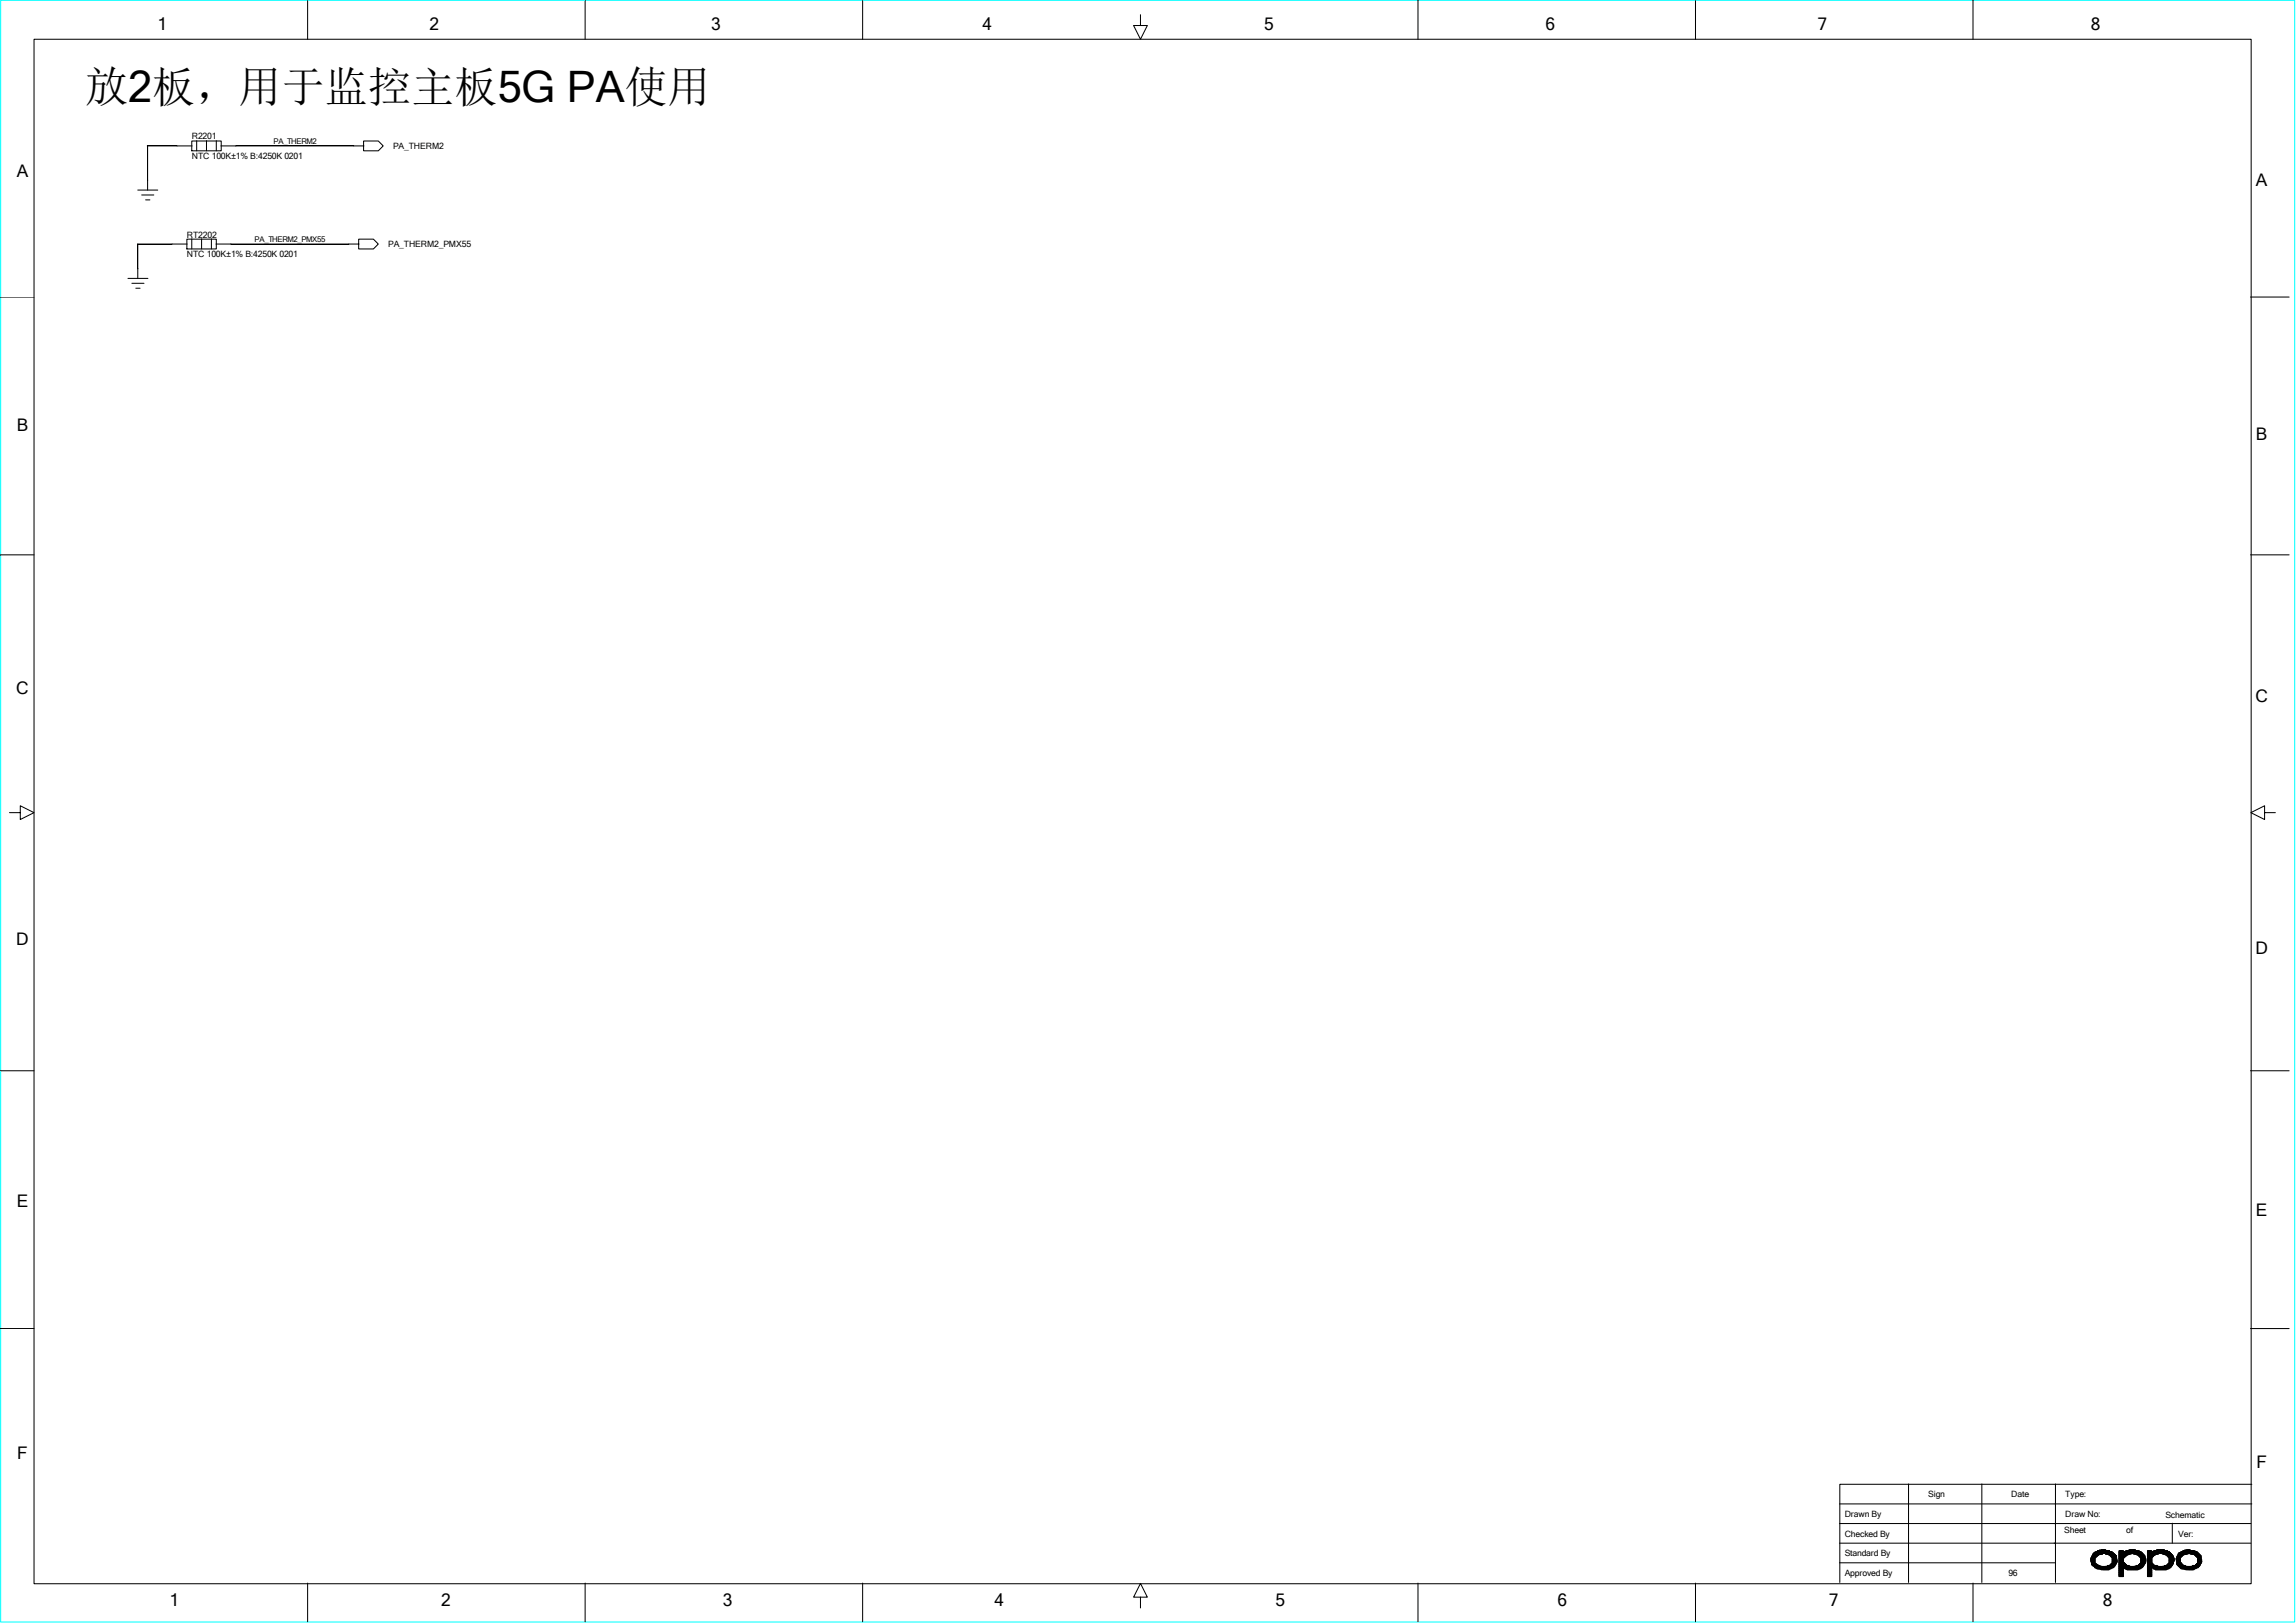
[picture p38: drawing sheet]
<svg xmlns="http://www.w3.org/2000/svg" width="297mm" height="210mm" viewBox="0 0 297 210" stroke-linecap="round" stroke-linejoin="round" font-family="sans-serif">
<defs><g id="words">
<text font-size="5.6" x="11" y="13.2">放2板，用于监控主板5G PA使用</text>
<g font-size="2.2">
<text x="20.4" y="3.9">1</text>
<text x="55.5" y="3.9">2</text>
<text x="92" y="3.9">3</text>
<text x="127.1" y="3.9">4</text>
<text x="163.5" y="3.9">5</text>
<text x="199.9" y="3.9">6</text>
<text x="235.1" y="3.9">7</text>
<text x="270.5" y="3.9">8</text>
<text x="2.2" y="22.9">A</text>
<text x="291.8" y="24.1">A</text>
<text x="2.2" y="55.8">B</text>
<text x="291.8" y="57">B</text>
<text x="2.1" y="89.7">C</text>
<text x="291.8" y="90.8">C</text>
<text x="2.1" y="122.3">D</text>
<text x="291.8" y="123.5">D</text>
<text x="2.2" y="156.2">E</text>
<text x="291.8" y="157.4">E</text>
<text x="2.2" y="188.8">F</text>
<text x="291.9" y="189.9">F</text>
<text x="21.9" y="207.9">1</text>
<text x="57.1" y="207.9">2</text>
<text x="93.5" y="207.9">3</text>
<text x="128.6" y="207.9">4</text>
<text x="165" y="207.9">5</text>
<text x="201.5" y="207.9">6</text>
<text x="236.6" y="207.9">7</text>
<text x="272" y="207.9">8</text>
</g>
<g font-size="1.1">
<text x="24.8" y="20.6">NTC 100K±1% B:4250K 0201</text>
<text x="24.8" y="18">R2201</text>
<text x="50.8" y="19.3">PA_THERM2</text>
<text x="24.2" y="33.3">NTC 100K±1% B:4250K 0201</text>
<text x="24.2" y="30.7">RT2202</text>
<text x="50.2" y="32">PA_THERM2_PMX55</text>
<text x="238.6" y="196.3">Drawn By</text>
<text x="249.4" y="193.8">Sign</text>
<text x="260.2" y="193.8">Date</text>
<text x="267.2" y="196.3">Draw No:</text>
<text x="267.2" y="193.8">Type:</text>
<text x="280.1" y="196.4">Schematic</text>
<text x="238.6" y="198.8">Checked By</text>
<text x="238.6" y="201.4">Standard By</text>
<text x="238.6" y="203.9">Approved By</text>
<text x="259.8" y="203.9">96</text>
<text x="267" y="198.3">Sheet</text>
<text x="275" y="198.3">of</text>
<text x="281.8" y="198.8">Ver:</text>
</g>
<g font-size="1">
<text x="35.4" y="18.7">PA_THERM2</text>
<text x="32.9" y="31.4">PA_THERM2_PMX55</text>
</g>
</g></defs>
<path d="M.1 0h296.7v209.9h-296.7z" fill="none" stroke="#0ff" stroke-width=".13"/>
<g fill="none" stroke="#000" stroke-width=".13">
<path d="M4.4 5.1h286.8v199.8h-286.8zM19 18.9h5.8M19.1 18.9v5.7M24.8 18.2h3.8v1.3h-3.8zM25.4 18.2v1.3M26.7 18.2v1.3M28 18.2v1.3M28.6 18.9h18.5M39.8 .1v5M47 18.2h1.9l.7 .7-.7 .6h-1.9zM75.7 .1v5M111.6 .1v5"/>
<path d="M147.5 1.9v1.4h.9l-.9 1.8-.9-1.8h.9M183.4 .1v5M219.3 .1v5M255.2 .1v5M0 38.4h4.4M16.6 36h2.5M17.1 36.7h1.5M17.6 37.3h.5M17.8 31.6h6.4M17.8 24.6h2.6M17.8 31.6v4.4M18.3 25.2h1.6"/>
<path d="M18.8 25.9h.6M24.2 30.9h3.8v1.3h-3.8zM24.8 30.9v1.3M26.1 30.9v1.3M27.3 30.9v1.3M27.9 31.6h18.5M46.4 30.9h1.9l.6 .7-.6 .6h-1.9zM291.1 38.4h5M0 71.8h4.4M291.1 71.8h5M1.2 105.2h1.4v-.9l1.8 .9-1.8 .8v-.8M292.9 105.2v-.9l-1.7 .9 1.7 .8v-.8h1.4"/>
<path d="M0 138.6h4.4M291.1 138.6h5M0 171.9h4.4M291.1 171.9h5M238 194.6h53.3M238 199.7h53.2M238 197.1h53.2M246.9 192v12.8M256.4 192v12.8M265.9 192v12.8M281 197.1v2.6M291.3 192.1h-53.3v12.7"/>
<path d="M39.8 204.9v4.9M75.7 204.9v4.9M111.6 204.9v4.9M147.5 206.7h.9l-.9-1.8-.9 1.8h.9v1.4M183.4 204.9v4.9M219.3 204.9v4.9M238 202.2h27.9M255.2 204.9v4.9M270.4 201.6h.7M270.4 201.7h.6M270.4 201.8h.6M270.4 202h.6"/>
<path d="M270.4 202.1h.6M270.6 202.2h.4M270.6 201.3h.8M270.6 202.4h.6M270.6 202.5h.8M270.6 201.5v1M270.6 201.4v.8M270.7 202.6h.8M270.7 201.2v1.4h.7v.4v-.6M270.7 201.2v1.3M270.8 201h2.5M270.8 201a2.22 2.22 0 0 1 3 .3l.1 .8a1.54 1.54 0 0 1-1.8 1l-.9-.1-.6-.5-.1-.8z"/>
<path d="M270.8 201v1.6v-1.5v.1M270.8 202.2v.4h.8M271 201.6l.5-.4 .6-.2 .8 .2 .4 .4v.6l-.4 .4-.8 .1-.6-.1-.5-.4zM271 200.9v1.8M271 200.8h2.2M271.1 200.8v.7M271.1 202.3v.6M271.2 202.5v.5h1.9M271.2 200.8v.7h-.6M271.4 200.7v.5M271.4 200.7h1.4M271.5 200.7v.5h-.8"/>
<path d="M271.5 202.6v.4M271.6 200.7v.4M271.6 202.6v.4M271.6 200.6h.8M271.7 200.7v.4M271.7 202.7v.4M271.8 203.1h1.1M271.9 200.5v.6M271.9 202.7v.4M272 200.5v.6h-1.3M272 202.7v.4M272.1 200.5v.5"/>
<path d="M272.1 202.7v.4M272.2 200.5v.5M272.2 202.7v.4M272.4 200.5v.6h1.2M272.4 202.7v.4M272.5 200.7v.4M272.5 202.7v.4M272.6 200.7v.4M272.6 202.6v.5M272.7 202.6h.9M272.8 200.7v.4M272.8 202.6v.5"/>
<path d="M272.8 201.2h.9M272.9 202.6v.4v-.4M272.9 200.7v.5M273 201.3h.8M273 200.8v.5M273 202.4v.6h-1.6M273.1 201.5h.7M273.1 200.8v.7M273.1 202.3v.6M273.2 202.2h.6M273.2 201.6h.6M273.2 201.7h.6"/>
<path d="M273.2 201.8h.7M273.2 202h.7M273.2 202.1h.7M273.3 200.8v.8M273.3 202.2v.7M273.4 200.9v2h-2.5M273.5 201v1.7h-2.6M273.6 201.2v1.3h-.6M273.8 201.3v1.1h-.7M274.1 202.2h.7M274.1 201h3M274.1 201.2h1.2"/>
<path d="M274.1 201.6h.6M274.1 201.7h.6M274.1 201.8h.6M274.1 202h.6M274.1 202.1h.6M274.1 202.4h.8M274.1 202.5h.9M274.1 202.6h1.1M274.1 203h.6M274.1 203.1h.6M274.1 200.8h2.8M274.1 200.7h.6"/>
<path d="M274.1 203.2h.6M274.1 203.4h.6M274.1 203.5h.6M274.1 203.6h.6M274.1 203.8h.6M274.1 203.9h.6M274.2 200.7v3.3M274.2 200.7h.5v.3v-.2l.8-.2h.7l.2 .1a1.21 1.21 0 0 1 1.1 .9 1.21 1.21 0 0 1-.4 1.3 2.25 2.25 0 0 1-1.4 .2 .83 .83 0 0 1-.9-.2h-.1v1.1h-.5zM274.3 200.7v3.3M274.4 200.7v3.3M274.5 200.7v3.3M274.7 200.7v3.3h-.6"/>
<path d="M274.7 201.6l.5-.4 .6-.2 .8 .2 .3 .4v.6l-.3 .4-.8 .1-.6-.1-.5-.4zM274.8 200.8v.8M274.8 202.2v.7M274.9 203h2M274.9 200.8v.7h-.8M274.9 202.3v.7M275 200.7h1.7M275 200.7v.6h-.9M275 202.4v.6M275.2 200.7v.5M275.2 202.6v.5M275.3 200.7v.4"/>
<path d="M275.3 202.6v.5M275.4 200.5v.6M275.4 202.6v.5M275.5 200.6h.7M275.5 200.5v.6h-1.4M275.5 202.7v.4M275.7 200.5v.6M275.7 202.7v.4M275.8 200.5v.5M275.8 202.7v.4M275.9 200.5v.6M275.9 202.7v.4"/>
<path d="M276 201.1h1.2M276.1 200.5v.6M276.1 202.7v.4M276.2 200.5v.6M276.2 202.7v.4M276.3 200.7v.4M276.3 202.6v.5M276.4 201.2h.9M276.4 202.6h.8M276.4 200.7v.4M276.4 202.6v.5M276.6 200.7v.5"/>
<path d="M276.6 202.6v.5h-1.5M276.6 201.3h.9M276.6 202.5h.7M276.7 200.7v.6M276.7 202.4v.6M276.8 201.5h.7M276.8 200.8v.7M276.8 202.3v.7M276.9 202.2h.7M276.9 201.6h.6M276.9 201.7h.7M276.9 201.8h.7"/>
<path d="M276.9 202.1h.7M276.9 200.8v.8M276.9 202.2v.7M277.1 200.9v2h-3M277.2 201v1.7h-3.1M277.3 201.2v1.4M277.5 201.3v1.1h-.7M277.6 201.8v.2h-.7M277.8 202.2h.5M277.8 201h3M277.8 201.2h1M277.8 201.6h.5"/>
<path d="M277.8 201.7h.5M277.8 201.8h.5M277.8 202h.5M277.8 202.1h.5M277.8 202.4h.7M277.8 202.5h.8M277.8 202.6h1M277.8 203h.5M277.8 203.1h.5M277.8 200.8h2.8M277.8 200.7h.5M277.8 203.2h.5"/>
<path d="M277.8 203.4h.5M277.8 203.5h.5M277.8 203.6h.5M277.8 203.8h.5M277.8 203.9h.5M277.8 200.7v3.3M277.8 200.7h.5v.3v-.2h.2a2.02 2.02 0 0 1 2.4 .3l.1 .2a.49 .49 0 0 1 .1 .8 1.18 1.18 0 0 1-1.5 1h-.2a.83 .83 0 0 1-.9-.2h-.2v1.1h-.5zM278 200.7v3.3M278.1 200.7v3.3M278.2 200.7v3.3M278.3 201.6l.4-.4 .8-.2 .7 .2 .4 .4v.6l-.4 .4-.7 .1-.8-.1-.4-.4zM278.3 200.7v3.3h-.5"/>
<path d="M278.5 200.8v.7h-.7M278.5 202.3v.6M278.6 203h2M278.6 200.7v.6h-.8M278.6 202.4v.6M278.7 200.7h1.7M278.7 200.7v.5M278.7 202.6v.4M278.8 200.7v.4M278.8 202.6v.5M279 200.5v.6M279 202.6v.5"/>
<path d="M279.1 200.5v.6h-1.3M279.1 202.6v.5M279.2 200.5v.6M279.2 202.7v.4M279.4 200.5v.5M279.4 202.7v.4M279.5 200.5v.5M279.5 202.7v.4M279.6 200.5v.5M279.6 202.7v.4M279.7 201.1h1.2M279.7 200.5v.6"/>
<path d="M279.7 202.7v.4M279.9 200.5v.6M279.9 202.7v.4M280 200.5v.6M280 202.6v.5M280.1 201.2h.9M280.1 200.7v.4M280.1 202.6v.5M280.1 202.6h.8M280.2 200.7v.5M280.2 202.6v.5h-1.4M280.3 201.3h.8"/>
<path d="M280.3 202.5h.7M280.4 200.7v.6M280.4 202.4v.6M280.5 201.5h.6M280.5 200.8v.7M280.5 202.3v.7M280.6 202.2h.6M280.6 201.6h.7M280.6 201.7h.7M280.6 201.8h.7M280.6 202h.7M280.6 202.1h.5"/>
<path d="M280.6 200.8v2.1M280.8 200.9v2h-3M280.9 201v1.7h-3.1M281 201.2v1.4M281.1 201.3v1.1h-.6M281.5 201.7h.5M281.5 201.8h.6M281.5 202h.6M281.6 202.2h.5M281.6 201.6h.4M281.6 202.4h.6M281.6 201.3v1.2h.7"/>
<path d="M281.6 202.1h.5M281.7 201.2h.8M281.7 202.6h.8M281.8 201v1.6M281.9 201h2.4M281.9 200.9v1.8M281.9 201a2.06 2.06 0 0 1 2.8 .3l.1 .8-.4 .6-.7 .4-1.5-.1-.6-.5-.1-.8zM282 202.9h2.4M282 201.6l.4-.4 .8-.2 .7 .2 .4 .4v.6l-.4 .4-.7 .1-.8-.1-.4-.4zM282 200.9v2M282.1 200.8h2.1M282.2 200.8v.7h-.6"/>
<path d="M282.2 202.2v.8M282.3 200.8v.5h-.6M282.3 202.3v.7M282.4 200.7h1.3M282.4 200.7v.5M282.4 202.4v.6M282.5 200.7v.4M282.5 202.6v.4M282.6 200.6h.7M282.7 200.7v.4M282.7 202.6v.5M282.8 200.7v.4"/>
<path d="M282.8 202.7v.4M282.9 200.5v.6h-1M282.9 202.7v.4M283 200.5v.6M283 202.7v.4M283.2 200.5v.5M283.2 202.7v.4M283.3 200.5v.6M283.3 202.7v.4M283.4 201.1h1M283.4 200.7v.4M283.4 202.7v.4"/>
<path d="M283.5 200.7v.4M283.5 202.7v.4M283.7 200.7v.4M283.7 202.6v.5M283.8 200.7v.4M283.8 202.6v.5h-1.1M283.9 201.2h.7M283.9 200.7v.5M283.9 202.6v.4h-1.8M284 201.3h.7M284 202.5h.6M284.1 200.8v.5"/>
<path d="M284.1 202.4v.6M284.1 201.5h.6M284.2 200.8v.7M284.2 202.3v.6M284.3 202.2h.4M284.3 201.6h.4M284.3 201.7h.4M284.3 201.8h.5M284.3 202h.5M284.3 202.1h.5M284.3 200.9v2M284.4 201v1.7h-2.5"/>
<path d="M284.6 201.2v1.4h-1M284.7 201.3v1.1h-.6"/>
</g>
<use href="#words"/>
</svg>
